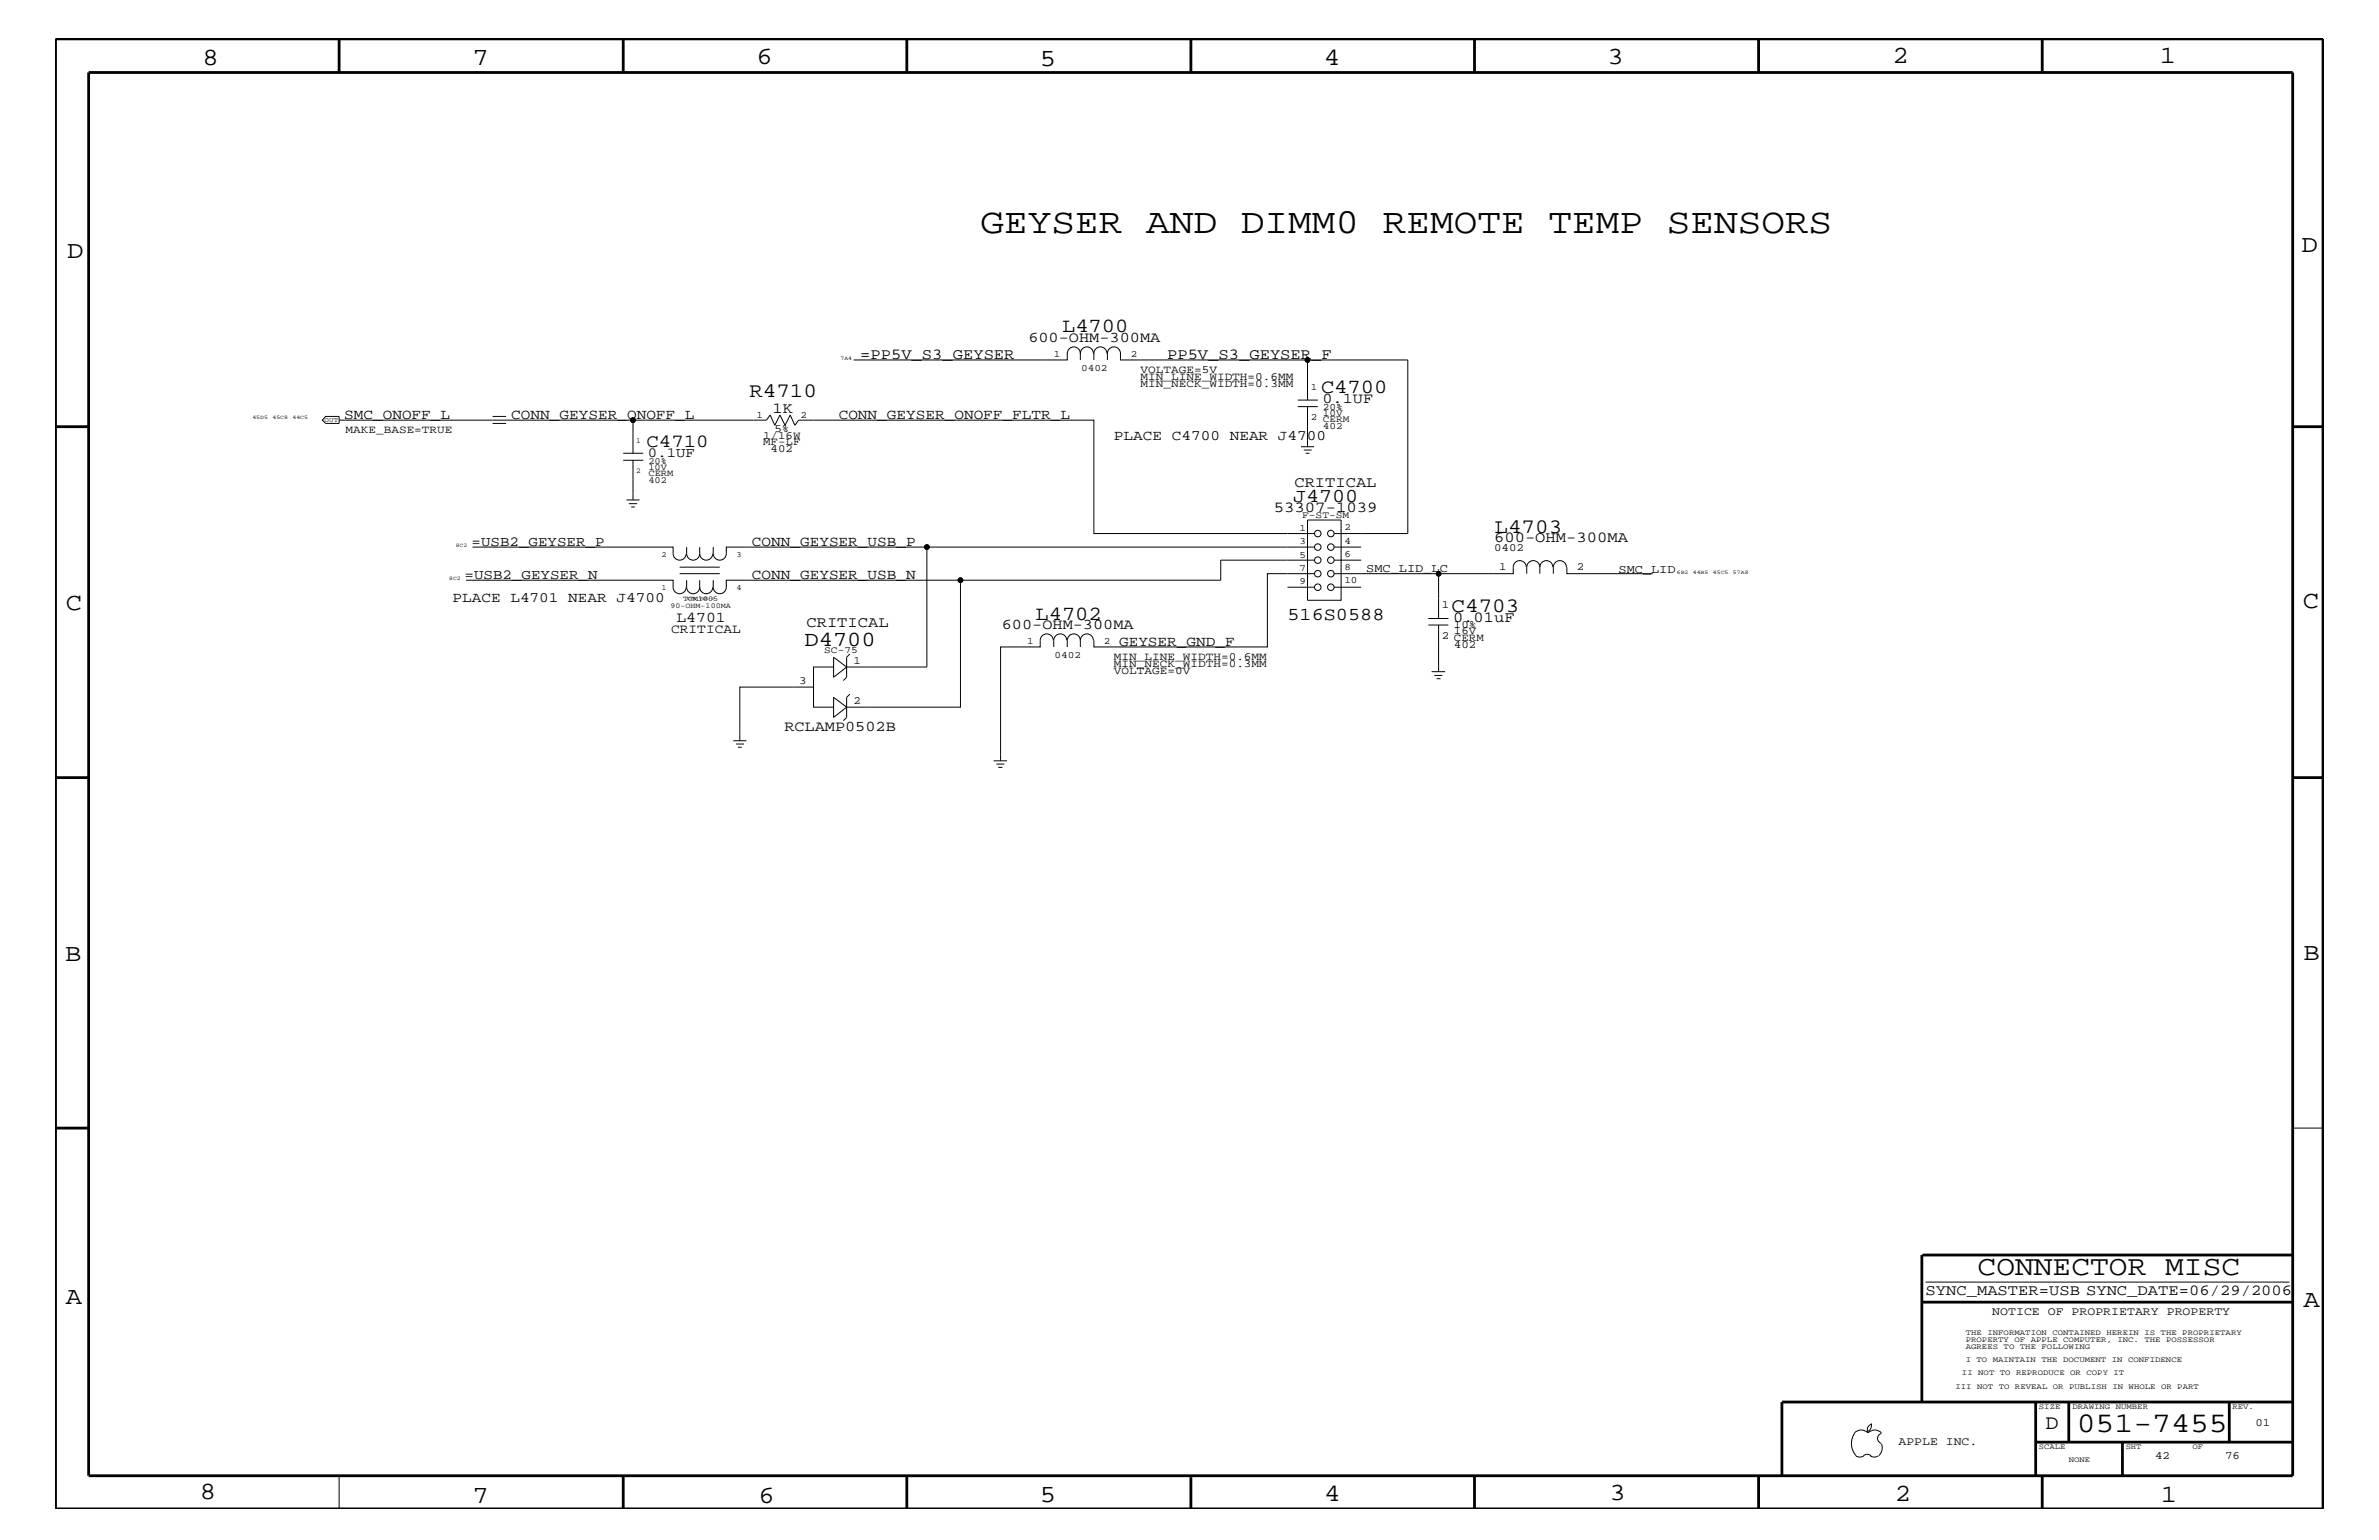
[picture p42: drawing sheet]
<svg xmlns="http://www.w3.org/2000/svg" width="432mm" height="279mm" viewBox="0 0 432 279" stroke-linecap="round" stroke-linejoin="round" font-family="sans-serif">
<defs><g id="words">
<text font-size="6.4" x="178" y="42.3">GEYSER AND DIMM0 REMOTE TEMP SENSORS</text>
<text font-size="5.2" x="376.9" y="259.9">051-7455</text>
<text font-size="5.1" x="358.9" y="231.3">CONNECTOR MISC</text>
<g font-size="4.5">
<text x="36.7" y="11.7">8</text>
<text x="85.8" y="11.7">7</text>
<text x="137.3" y="11.5">6</text>
<text x="240.3" y="11.7">4</text>
<text x="291.8" y="11.5">3</text>
<text x="343.5" y="11.5">2</text>
<text x="392" y="11.5">1</text>
<text x="188.7" y="12.1">5</text>
<text x="12.2" y="46.8">D</text>
<text x="417.7" y="45.7">D</text>
<text x="11.9" y="110.6">C</text>
<text x="418" y="110.3">C</text>
<text x="11.9" y="174.3">B</text>
<text x="418.1" y="174.2">B</text>
<text x="11.9" y="236.7">A</text>
<text x="418.1" y="237.1">A</text>
<text x="36.2" y="271.9">8</text>
<text x="85.8" y="272.7">7</text>
<text x="137.7" y="272.7">6</text>
<text x="188.7" y="272.5">5</text>
<text x="240.4" y="272.3">4</text>
<text x="292.1" y="272.2">3</text>
<text x="343.9" y="272.3">2</text>
<text x="392.2" y="272.6">1</text>
</g>
<text font-size="3.9" x="146" y="117.3">D4700</text>
<g font-size="3.7">
<text x="136" y="72">R4710</text>
<text x="271.3" y="96.7">L4703</text>
<text x="263.5" y="111">C4703</text>
<text x="371.3" y="259.3">D</text>
</g>
<g font-size="3.6">
<text x="192.8" y="60.3">L4700</text>
<text x="239.8" y="71.3">C4700</text>
<text x="234.7" y="91.1">J4700</text>
<text x="188" y="112.5">L4702</text>
</g>
<text font-size="3.4" x="117.3" y="81.1">C4710</text>
<text font-size="3.3" x="233.7" y="112.6">516S0588</text>
<g font-size="2.8">
<text x="156.1" y="65.1">=PP5V_S3_GEYSER</text>
<text x="211.8" y="65.1">PP5V_S3_GEYSER_F</text>
<text x="140.2" y="74.9">1K</text>
<text x="234.9" y="88.3">CRITICAL</text>
<text x="231.2" y="92.8">53307-1039</text>
<text x="271.2" y="98.4">600-OHM-300MA</text>
<text x="146.4" y="113.7">CRITICAL</text>
<text x="263.7" y="112.8">0.01uF</text>
<text x="349.5" y="235">SYNC_MASTER=USB SYNC_DATE=06/29/2006</text>
</g>
<g font-size="2.7">
<text x="186.6" y="62">600-OHM-300MA</text>
<text x="240" y="73.2">0.1UF</text>
<text x="122.8" y="112.9">L4701</text>
<text x="181.8" y="114.2">600-OHM-300MA</text>
<text x="142.4" y="132.7">RCLAMP0502B</text>
</g>
<g font-size="2.6">
<text x="62.5" y="76">SMC_ONOFF_L</text>
<text x="92.8" y="76">CONN_GEYSER_ONOFF_L</text>
<text x="152.2" y="76">CONN_GEYSER_ONOFF_FLTR_L</text>
<text x="202.2" y="79.9">PLACE C4700 NEAR J4700</text>
<text x="136.5" y="99">CONN_GEYSER_USB_P</text>
<text x="136.5" y="105">CONN_GEYSER_USB_N</text>
<text x="82.1" y="109.2">PLACE L4701 NEAR J4700</text>
<text x="203.1" y="117.2">GEYSER_GND_F</text>
</g>
<g font-size="2.5">
<text x="117.6" y="82.8">0.1UF</text>
<text x="85.6" y="99">=USB2_GEYSER_P</text>
<text x="84.3" y="105">=USB2_GEYSER_N</text>
</g>
<text font-size="2.4" x="121.8" y="114.8">CRITICAL</text>
<g font-size="2.2">
<text x="248" y="103.7">SMC_LID_LC</text>
<text x="293.8" y="104">SMC_LID</text>
</g>
<g font-size="2.1">
<text x="361.6" y="238.6">NOTICE OF PROPRIETARY PROPERTY</text>
<text x="344.6" y="262.2">APPLE INC.</text>
</g>
<g font-size="2">
<text x="207" y="67.7">VOLTAGE=5V</text>
<text x="207" y="70.1">MIN_NECK_WIDTH=0.3MM</text>
<text x="207" y="68.9">MIN_LINE_WIDTH=0.6MM</text>
<text x="62.7" y="78.6">MAKE_BASE=TRUE</text>
<text x="138.5" y="80.8">MF-LF</text>
<text x="138.5" y="79.6">1/16W</text>
<text x="139.9" y="82">402</text>
<text x="140.5" y="78.3">5%</text>
<text x="271.2" y="99.9">0402</text>
<text x="272.1" y="103.5">1</text>
<text x="286.2" y="103.5">2</text>
<text x="261.7" y="110.3">1</text>
<text x="263.9" y="114">10%</text>
<text x="202.2" y="119.8">MIN_LINE_WIDTH=0.6MM</text>
<text x="261.7" y="115.9">2 CERM</text>
<text x="263.9" y="117.5">402</text>
<text x="263.9" y="115.1">16V</text>
<text x="145" y="124.1">3</text>
<text x="154.9" y="120.4">1</text>
<text x="202.2" y="121">MIN_NECK_WIDTH=0.3MM</text>
<text x="202.2" y="122.3">VOLTAGE=0V</text>
<text x="154.9" y="127.7">2</text>
<text x="409.4" y="258.7">01</text>
<text x="391.2" y="264.7">42</text>
<text x="403.9" y="264.7">76</text>
</g>
<g font-size="1.8">
<text x="191.3" y="64.7">1</text>
<text x="205.2" y="64.7">2</text>
<text x="196.2" y="67.3">0402</text>
<text x="237.9" y="70.7">1</text>
<text x="137.3" y="75.8">1</text>
<text x="145.3" y="75.8">2</text>
<text x="237.9" y="76.2">2 CERM</text>
<text x="240.1" y="77.9">402</text>
<text x="240.1" y="75.5">10V</text>
<text x="240.1" y="74.4">20%</text>
<text x="236.3" y="94">F-ST-SM</text>
<text x="235.9" y="96.3">1</text>
<text x="235.9" y="98.7">3</text>
<text x="235.9" y="101.2">5</text>
<text x="244" y="96.2">2</text>
<text x="244" y="98.7">4</text>
<text x="244" y="101">6</text>
<text x="235.9" y="103.6">7</text>
<text x="235.9" y="106">9</text>
<text x="244" y="105.9">10</text>
<text x="244" y="103.5">8</text>
<text x="149.6" y="118.6">SC-75</text>
<text x="186.4" y="116.8">1</text>
<text x="191.4" y="119.3">0402</text>
<text x="200.3" y="116.8">2</text>
</g>
<g font-size="1.7">
<text x="117.7" y="87.6">402</text>
<text x="117.7" y="86.4">CERM</text>
<text x="117.7" y="85.2">10V</text>
<text x="117.7" y="84.1">20%</text>
</g>
<g font-size="1.4">
<text x="115.5" y="80.5">1</text>
<text x="115.5" y="85.9">2</text>
<text x="120.1" y="101">2</text>
<text x="133.7" y="101">3</text>
<text x="120.1" y="107.1">1</text>
<text x="133.7" y="107.1">4</text>
<text x="121.7" y="110.3">90-OHM-100MA</text>
<text x="124" y="109.1">TCM1005</text>
<text x="356.8" y="242.3">THE INFORMATION CONTAINED HEREIN IS THE PROPRIETARY</text>
<text x="356.8" y="243.5">PROPERTY OF APPLE COMPUTER, INC. THE POSSESSOR</text>
<text x="356.8" y="244.7">AGREES TO THE FOLLOWING</text>
<text x="354.9" y="252">III NOT TO REVEAL OR PUBLISH IN WHOLE OR PART</text>
<text x="356.1" y="249.5">II NOT TO REPRODUCE OR COPY IT</text>
<text x="356.8" y="247.1">I TO MAINTAIN THE DOCUMENT IN CONFIDENCE</text>
<text x="370.1" y="255.6">SIZE</text>
<text x="376.2" y="255.6">DRAWING NUMBER</text>
<text x="405.2" y="255.6">REV.</text>
<text x="370.1" y="262.9">SCALE</text>
<text x="385.8" y="262.9">SHT</text>
<text x="397.9" y="262.9">OF</text>
<text x="375.5" y="265.3">NONE</text>
</g>
<text font-size="1.2" x="58.9" y="76.6">OUT</text>
<g font-size="1">
<text x="152.6" y="65.3">7A4</text>
<text x="45.8" y="76">45D5</text>
<text x="49.4" y="76">45C8</text>
<text x="53.1" y="76">44C5</text>
<text x="82.7" y="99.3">8C2</text>
<text x="81.5" y="105.3">8C2</text>
<text x="304.4" y="104.1">6B2</text>
<text x="307.3" y="104.1">44B5</text>
<text x="310.9" y="104.1">45C5</text>
<text x="314.5" y="104.1">57A8</text>
</g>
<text font-size=".8" x="124.6" y="108.8">SYM_VER-1</text>
</g></defs>
<g fill="none" stroke="#000" stroke-width=".18">
<path d="M59.1 75.6h2.5v1.2h-2.5l-.6-.6zM61.6 76.2h53.3M89.4 76.8h2.5M89.4 75.6h2.5M193.7 64v1.3h-38.8M193.7 64.1a1.19 1.19 0 0 1 1.2-1.2 1.19 1.19 0 0 1 1.2 1.2 1.19 1.19 0 0 1 1.2-1.2 1.19 1.19 0 0 1 1.2 1.2M196.1 64v1.3M198.5 64.1a1.19 1.19 0 0 1 1.2-1.2 1.19 1.19 0 0 1 1.2 1.2M198.5 64v1.3M201 64.1a1.19 1.19 0 0 1 1.2-1.2 1.19 1.19 0 0 1 1.2 1.2M201 64v1.3M203.4 64v1.3h33.9"/>
<path d="M235.5 73.8h3.7M235.5 72.6h3.7M237.3 72.6v-7.3h18.2v31.5h-13.4M237.3 73.8v7.3M85.8 99.3h36.4v1.1a1.19 1.19 0 0 0 1.2 1.2 1.19 1.19 0 0 0 1.1-1.2M113.1 83.5h3.7M113.1 82.2h3.7M113.7 90.7h2.4M114.1 91.4h1.6M114.6 92h.6M114.9 82.2v-6h24.2l.7-.9 .8 1.9 1-1.9 .9 1.9 .9-1.9 .9 1.9 .6-1h53.6v20.6h40M114.9 83.5v7.2"/>
<path d="M124.6 99.3v1.1a1.19 1.19 0 0 0 1.2 1.2 1.19 1.19 0 0 0 1.2-1.2M127 99.3v1.1M129.5 99.3v1.1a1.19 1.19 0 0 0 1.1 1.2 1.19 1.19 0 0 0 1.2-1.2v-1.1h106.7M168.2 99.3v21.7h-14.5l-2.4 1.9v-3.7l2.4 1.8M236.1 81.1h2.4M236.6 81.6h1.5M237 82.2h.7M237.3 94.3h6.1v14.6h-6.1zM242.1 99.3h5M84.6 105.3h37.6v1.2a1.19 1.19 0 0 0 1.2 1.2 1.19 1.19 0 0 0 1.1-1.2M123.4 104.1h7.2M123.4 102.9h7.2"/>
<path d="M124.6 105.3v1.2a1.19 1.19 0 0 0 1.2 1.2 1.19 1.19 0 0 0 1.2-1.2M127 106.5a1.19 1.19 0 0 0 1.2 1.2 1.19 1.19 0 0 0 1.2-1.2M127 100.4a1.19 1.19 0 0 0 1.2 1.2 1.19 1.19 0 0 0 1.2-1.2M127 105.3v1.2M129.5 105.3v1.2a1.19 1.19 0 0 0 1.1 1.2 1.19 1.19 0 0 0 1.2-1.2v-1.2h42.5M154.3 118.6l-.6 .6v3.7l-.6 .6M191.2 116.2a1.19 1.19 0 0 0-1.2-1.2 1.19 1.19 0 0 0-1.2 1.2v1.2h-7.2v20.6M193.6 116.2a1.19 1.19 0 0 0-1.2-1.2 1.19 1.19 0 0 0-1.1 1.2v1.2M196.1 116.2a1.19 1.19 0 0 0-1.2-1.2 1.19 1.19 0 0 0-1.2 1.2v1.2M196.1 116.2a1.19 1.19 0 0 1 1.2-1.2 1.19 1.19 0 0 1 1.2 1.2M196.1 116.2v1.2M233.7 106.5h4.8"/>
<path d="M238.5 101.6h-16.9v3.7h-47.3v23h-20.6l-2.4 1.9v-3.7l2.4 1.8M238.5 104.1h-8.5v13.3h-31.5v-1.2M242.1 104.1h19M242.1 106.5h5M242.1 101.6h5M259.2 113.4h3.7M259.2 112.2h3.7M261.1 113.4v8.5M277 102.9a1.19 1.19 0 0 0-1.2-1.2 1.19 1.19 0 0 0-1.1 1.2v1.2h-13.6v8.1M279.5 102.9a1.19 1.19 0 0 1 1.2-1.2 1.19 1.19 0 0 1 1.2 1.2M279.5 102.9a1.19 1.19 0 0 0-1.2-1.2 1.19 1.19 0 0 0-1.2 1.2v1.2M279.5 102.9v1.2"/>
<path d="M284.3 102.9a1.19 1.19 0 0 0-1.2-1.2 1.19 1.19 0 0 0-1.2 1.2v1.2M284.4 102.9v1.2h15.6M133.1 134.4h2.4M133.6 135h1.4M133.9 135.6h.7M147.7 124.7h-13.4v9.7M151.3 121h-3.6v7.3h3.6M154.3 125.9l-.6 .6v3.7l-.6 .6M180.3 138h2.5M180.8 138.6h1.5M181.2 139.2h.7M259.8 121.9h2.5"/>
<path d="M260.4 122.5h1.4M260.8 123.1h.7M416.1 204.7h5.5M349.5 232.6h66M336.6 260a1.69 1.69 0 0 1 2.4 0 1.72 1.72 0 0 1 2.5 0M339.6 258.3l.1 .1a1.27 1.27 0 0 1-.7 1.3M339.6 258.4a.99 .99 0 0 0-.6 1.4M61.6 267.7v6.1M336.6 260a3.3 3.3 0 0 0 .3 4.1M336.9 264.1l.7 .3 .7-.3M338.2 264.1l.7-.3 .7 .3M339.5 264.1l.7 .3 .7-.3"/>
<path d="M341.5 260.1a.93 .93 0 0 0-.7 .9 .93 .93 0 0 0 .7 .9M341.5 262l.1 .7a1.99 1.99 0 0 1-.6 1.4"/>
<circle cx="114.9" cy="76.2" r=".42"/>
<circle cx="237.3" cy="65.3" r=".42"/>
<circle cx="168.2" cy="99.3" r=".42"/>
<circle cx="239.2" cy="99.3" r=".59"/>
<circle cx="239.2" cy="96.8" r=".59"/>
<circle cx="241.6" cy="99.3" r=".59"/>
<circle cx="241.6" cy="96.8" r=".59"/>
<circle cx="174.3" cy="105.3" r=".42"/>
<circle cx="239.2" cy="104.1" r=".59"/>
<circle cx="239.2" cy="101.6" r=".59"/>
<circle cx="239.2" cy="106.5" r=".59"/>
<circle cx="241.6" cy="104.1" r=".59"/>
<circle cx="241.6" cy="101.6" r=".59"/>
<circle cx="241.6" cy="106.5" r=".59"/>
<circle cx="261.1" cy="104.1" r=".42"/>
</g>
<g fill="none" stroke="#000" stroke-width=".51">
<path d="M10.1 7.1h411.5v266.7h-411.5zM16.1 13.2h400v254.5h-400zM61.6 7.1v6.1M113.1 7.1v6.1M164.6 7.1v6.1M216.2 7.1v6.1M267.6 7.1v6.1M319.2 7.1v6.1M370.7 7.1v6.1M10.1 77.4h6M416.1 77.4h5.5M10.1 141.1h6"/>
<path d="M416.1 141.1h5.5M10.1 204.7h6M348.8 236.2h67.3M348.8 227.7v26.7M348.9 227.7h67.2M369.5 254.4v13.3M375.5 254.4v7.2M404.6 254.4v7.2M416.1 254.4h-92.7v13.3M113.1 267.7v6.1M164.6 267.7v6.1M216.2 268v5.8"/>
<path d="M267.6 267.7v6.1M319.2 267.7v6.1M369.5 261.6h46.6M370.7 267.7v6.1M385.2 261.6v6.1"/>
</g>
<g fill="#000">
<circle cx="114.9" cy="76.2" r=".42"/>
<circle cx="237.3" cy="65.3" r=".42"/>
<circle cx="168.2" cy="99.3" r=".42"/>
<circle cx="174.3" cy="105.3" r=".42"/>
<circle cx="261.1" cy="104.1" r=".42"/>
</g>
<use href="#words"/>
</svg>
